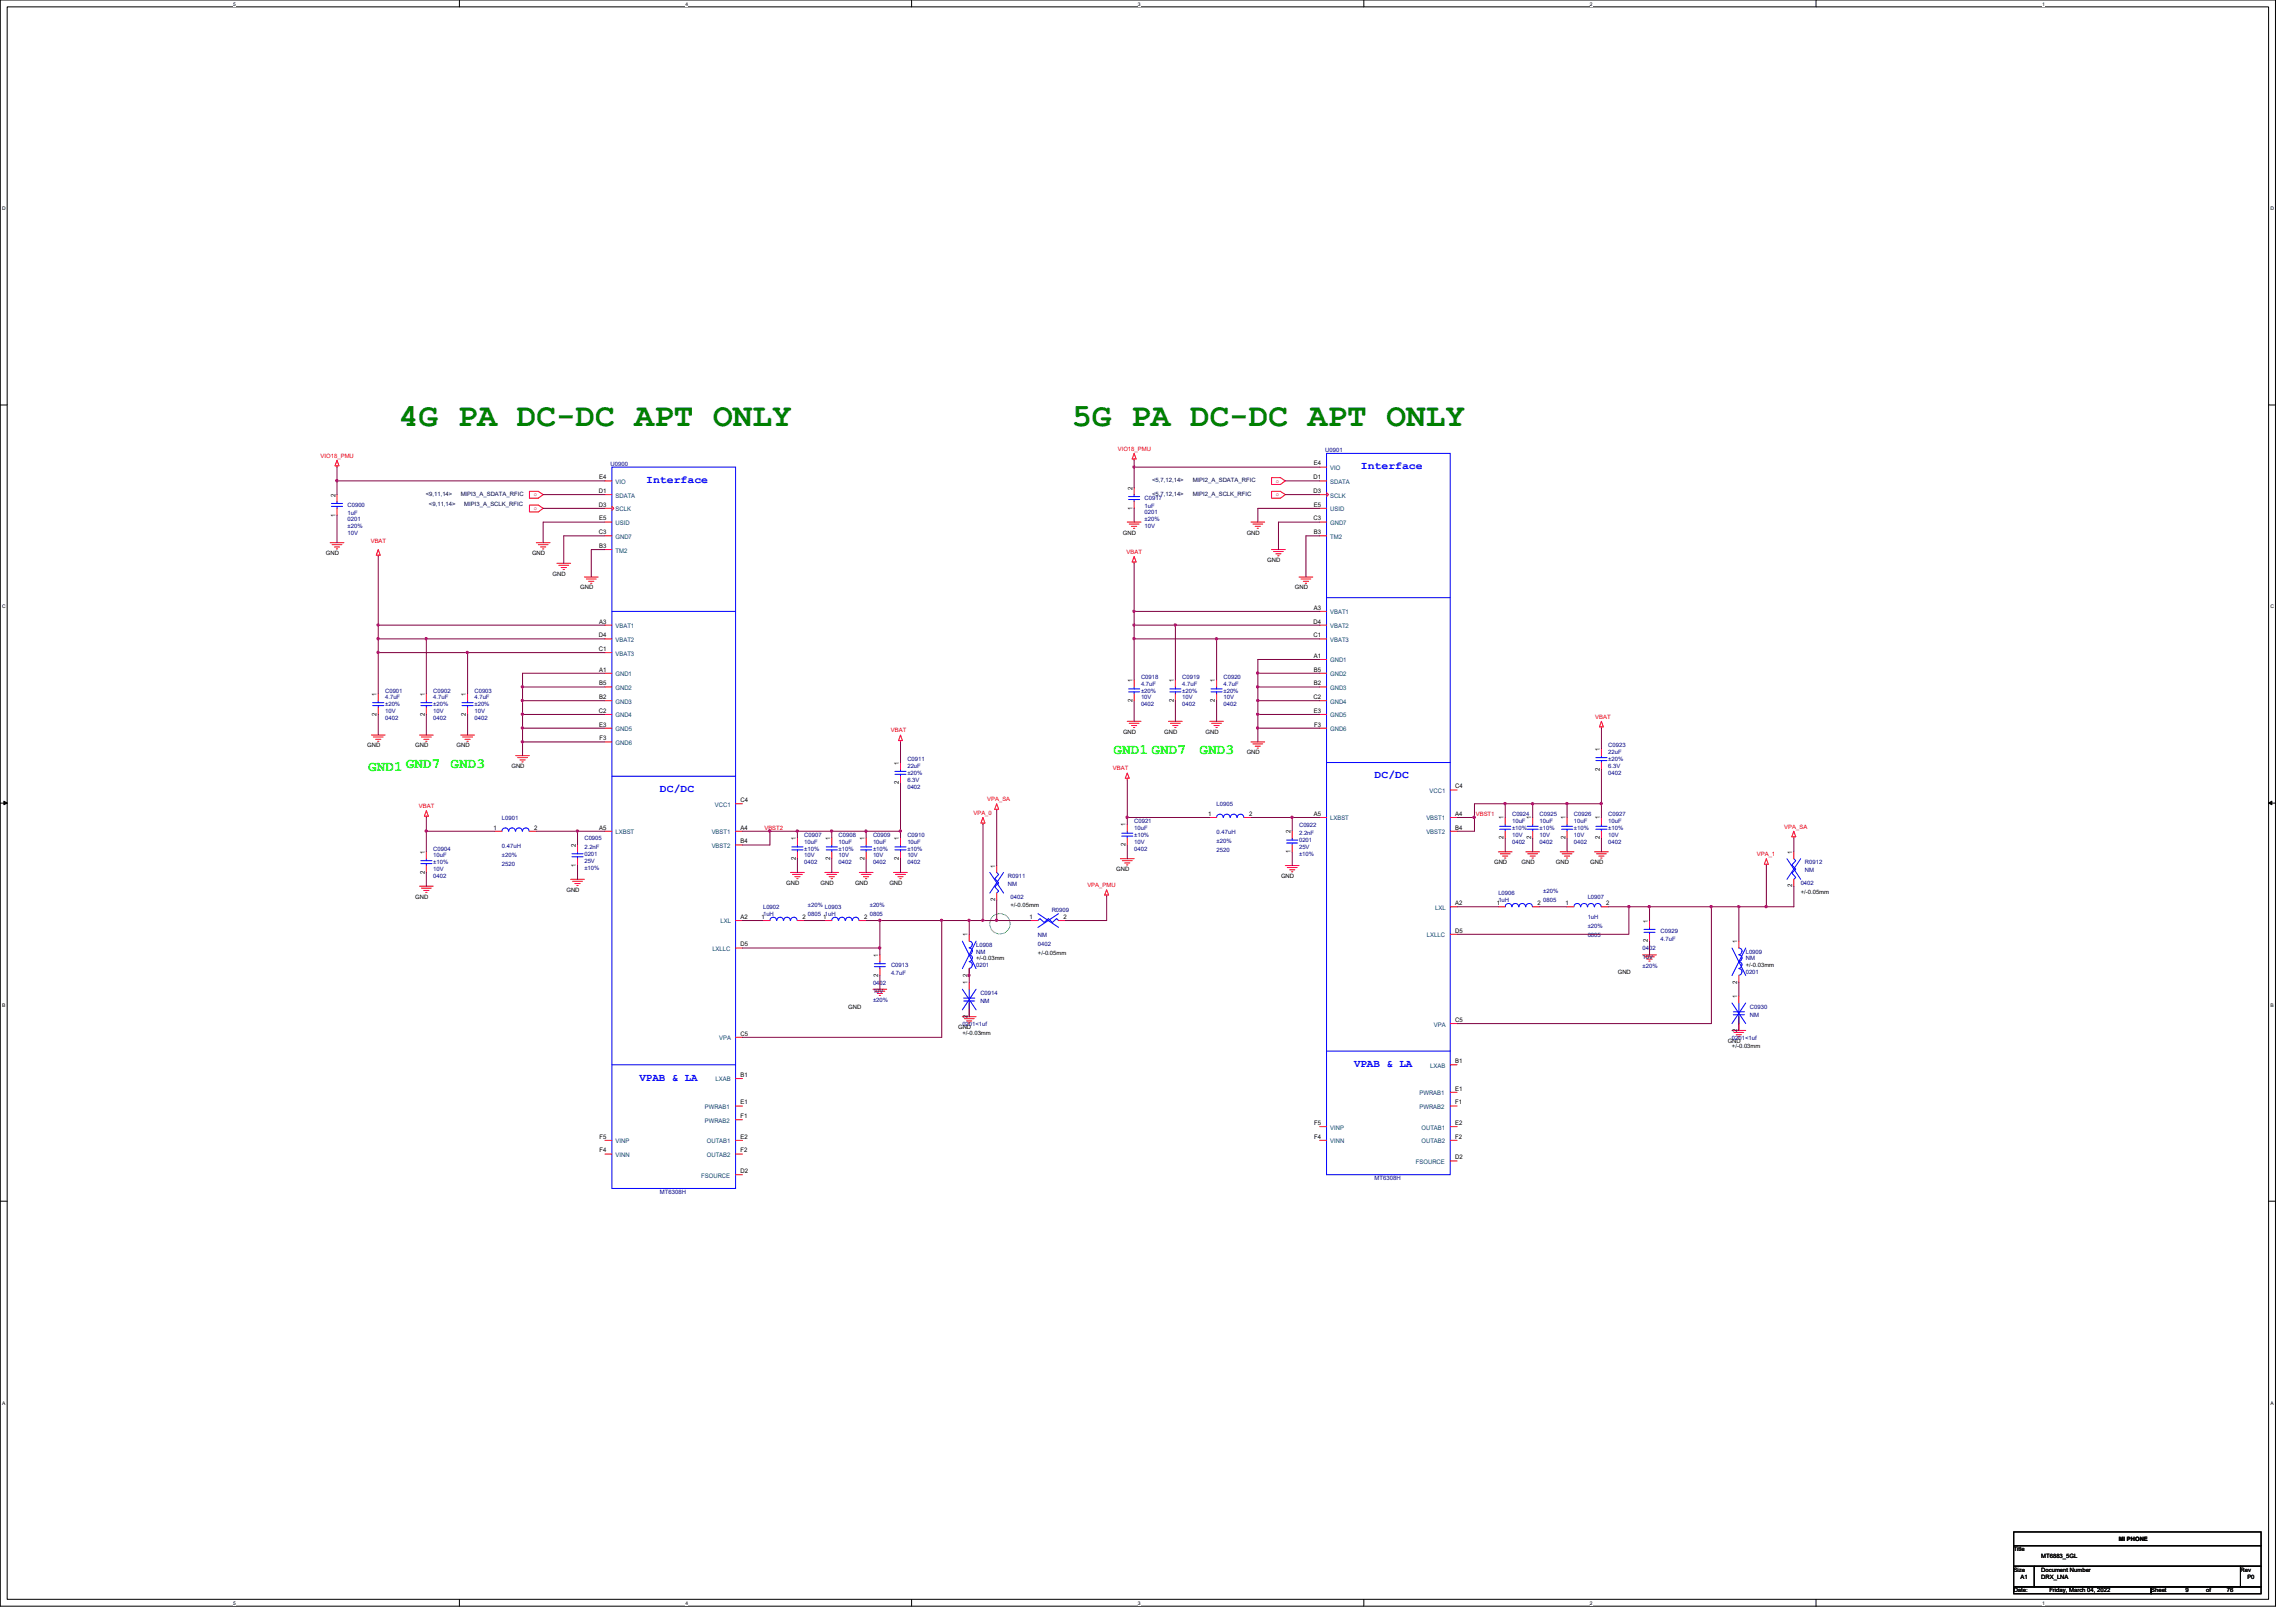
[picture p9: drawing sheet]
<svg xmlns="http://www.w3.org/2000/svg" width="297mm" height="210mm" viewBox="0 0 297 210" stroke-linecap="round" stroke-linejoin="round" font-family="sans-serif">
<defs><g id="words">
<g font-size="4.2" fill="#008000">
<text x="51.6" y="55.1">4G PA DC-DC APT ONLY</text>
<text x="138.7" y="55.1">5G PA DC-DC APT ONLY</text>
</g>
<g font-size="1.9" fill="#0f0">
<text x="47.6" y="99.8">GND1 GND7</text>
<text x="58.3" y="99.4">GND3</text>
<text x="144.1" y="97.6">GND1 GND7</text>
<text x="155.2" y="97.6">GND3</text>
</g>
<g font-size="1.4" fill="#00f">
<text x="83.6" y="62.5">Interface</text>
<text x="176.1" y="60.7">Interface</text>
<text x="177.8" y="100.7">DC/DC</text>
<text x="85.4" y="102.5">DC/DC</text>
<text x="82.7" y="139.8">VPAB &amp; LA</text>
<text x="175.2" y="138">VPAB &amp; LA</text>
</g>
<g font-size=".8" fill="#f00">
<text x="41.5" y="59.2">VIO18_PMU</text>
<text x="144.6" y="58.3">VIO18_PMU</text>
<text x="69" y="64.2">o</text>
<text x="69" y="66">o</text>
<text x="165.1" y="64.2">o</text>
<text x="165.1" y="62.4">o</text>
<text x="48" y="70.3">VBAT</text>
<text x="145.8" y="71.7">VBAT</text>
<text x="115.3" y="94.8">VBAT</text>
<text x="206.4" y="93">VBAT</text>
<text x="144" y="99.7">VBAT</text>
<text x="54.2" y="104.6">VBAT</text>
<text x="98.9" y="107.4">VBST2</text>
<text x="125.9" y="105.5">VPA_0</text>
<text x="127.7" y="103.7">VPA_SA</text>
<text x="190.9" y="105.6">VBST1</text>
<text x="230.8" y="107.2">VPA_SA</text>
<text x="227.3" y="110.8">VPA_1</text>
<text x="140.7" y="114.8">VPA_PMU</text>
</g>
<g font-size=".8" fill="#000080">
<text x="171.4" y="58.5">U0901</text>
<text x="45" y="65.6">C0900</text>
<text x="79" y="60.3">U0900</text>
<text x="148.1" y="64.7">C0917</text>
<text x="148.1" y="65.8">1uF</text>
<text x="45" y="66.7">1uF</text>
<text x="45" y="67.4">0201</text>
<text x="45" y="69.2">10V</text>
<text x="45" y="68.3">±20%</text>
<text x="148.1" y="66.5">0201</text>
<text x="148.1" y="68.3">10V</text>
<text x="148.1" y="67.4">±20%</text>
<text x="49.8" y="89.6">C0901</text>
<text x="56" y="89.6">C0902</text>
<text x="61.4" y="89.6">C0903</text>
<text x="147.6" y="87.8">C0918</text>
<text x="147.6" y="88.7">4.7uF</text>
<text x="147.6" y="89.6">±20%</text>
<text x="153" y="87.8">C0919</text>
<text x="153" y="88.7">4.7uF</text>
<text x="153" y="89.6">±20%</text>
<text x="158.3" y="87.8">C0920</text>
<text x="158.3" y="88.7">4.7uF</text>
<text x="158.3" y="89.6">±20%</text>
<text x="49.8" y="90.5">4.7uF</text>
<text x="49.8" y="93.2">0402</text>
<text x="49.8" y="92.3">10V</text>
<text x="49.8" y="91.4">±20%</text>
<text x="56" y="90.5">4.7uF</text>
<text x="56" y="93.2">0402</text>
<text x="56" y="92.3">10V</text>
<text x="56" y="91.4">±20%</text>
<text x="61.4" y="90.5">4.7uF</text>
<text x="61.4" y="93.2">0402</text>
<text x="61.4" y="92.3">10V</text>
<text x="61.4" y="91.4">±20%</text>
<text x="147.6" y="91.4">0402</text>
<text x="147.6" y="90.5">10V</text>
<text x="153" y="91.4">0402</text>
<text x="153" y="90.5">10V</text>
<text x="158.3" y="91.4">0402</text>
<text x="158.3" y="90.5">10V</text>
<text x="117.4" y="98.5">C0911</text>
<text x="117.4" y="99.4">22uF</text>
<text x="117.4" y="101.2">6.3V</text>
<text x="117.4" y="100.3">±20%</text>
<text x="208.1" y="96.7">C0923</text>
<text x="208.1" y="97.6">22uF</text>
<text x="208.1" y="100.3">0402</text>
<text x="208.1" y="99.4">6.3V</text>
<text x="208.1" y="98.5">±20%</text>
<text x="64.9" y="106.1">L0901</text>
<text x="117.4" y="102.1">0402</text>
<text x="146.7" y="106.5">C0921</text>
<text x="146.7" y="107.4">10uF</text>
<text x="157.4" y="104.3">L0905</text>
<text x="157.4" y="108">0.47uH</text>
<text x="168.1" y="107">C0922</text>
<text x="195.6" y="105.6">C0924</text>
<text x="195.6" y="106.5">10uF</text>
<text x="195.6" y="107.4">±10%</text>
<text x="199.2" y="105.6">C0925</text>
<text x="199.2" y="106.5">10uF</text>
<text x="199.2" y="107.4">±10%</text>
<text x="203.6" y="105.6">C0926</text>
<text x="203.6" y="106.5">10uF</text>
<text x="203.6" y="107.4">±10%</text>
<text x="208.1" y="105.6">C0927</text>
<text x="208.1" y="106.5">10uF</text>
<text x="208.1" y="107.4">±10%</text>
<text x="56" y="110.1">C0904</text>
<text x="56" y="111">10uF</text>
<text x="56" y="113.6">0402</text>
<text x="56" y="112.7">10V</text>
<text x="56" y="111.8">±10%</text>
<text x="64.9" y="109.7">0.47uH</text>
<text x="64.9" y="110.9">±20%</text>
<text x="64.9" y="112">2520</text>
<text x="75.6" y="108.8">C0905</text>
<text x="75.6" y="109.8">2.2nF</text>
<text x="75.6" y="110.8">0201</text>
<text x="75.6" y="111.7">25V</text>
<text x="75.6" y="112.6">±10%</text>
<text x="104.1" y="108.3">C0907</text>
<text x="104.1" y="109.2">10uF</text>
<text x="104.1" y="111.8">0402</text>
<text x="104.1" y="111">10V</text>
<text x="104.1" y="110.1">±10%</text>
<text x="108.5" y="108.3">C0908</text>
<text x="108.5" y="109.2">10uF</text>
<text x="108.5" y="111.8">0402</text>
<text x="108.5" y="111">10V</text>
<text x="108.5" y="110.1">±10%</text>
<text x="112.9" y="108.3">C0909</text>
<text x="112.9" y="109.2">10uF</text>
<text x="112.9" y="111.8">0402</text>
<text x="112.9" y="111">10V</text>
<text x="112.9" y="110.1">±10%</text>
<text x="117.4" y="108.3">C0910</text>
<text x="117.4" y="109.2">10uF</text>
<text x="117.4" y="111.8">0402</text>
<text x="117.4" y="111">10V</text>
<text x="117.4" y="110.1">±10%</text>
<text x="130.4" y="113.6">R0911</text>
<text x="146.7" y="110.1">0402</text>
<text x="146.7" y="109.2">10V</text>
<text x="146.7" y="108.3">±10%</text>
<text x="157.4" y="109.1">±20%</text>
<text x="157.4" y="110.2">2520</text>
<text x="168.1" y="108">2.2nF</text>
<text x="168.1" y="109">0201</text>
<text x="168.1" y="109.9">25V</text>
<text x="168.1" y="110.8">±10%</text>
<text x="195.6" y="109.2">0402</text>
<text x="195.6" y="108.3">10V</text>
<text x="199.2" y="109.2">0402</text>
<text x="199.2" y="108.3">10V</text>
<text x="203.6" y="109.2">0402</text>
<text x="203.6" y="108.3">10V</text>
<text x="208.1" y="109.2">0402</text>
<text x="208.1" y="108.3">10V</text>
<text x="233.5" y="111.8">R0912</text>
<text x="233.5" y="112.9">NM</text>
<text x="98.7" y="117.6">L0902</text>
<text x="98.7" y="118.5">1uH</text>
<text x="104.5" y="117.3">±20%</text>
<text x="104.5" y="118.5">0805</text>
<text x="106.7" y="117.6">L0903</text>
<text x="106.7" y="118.5">1uH</text>
<text x="112.5" y="117.3">±20%</text>
<text x="112.5" y="118.5">0805</text>
<text x="130.4" y="114.7">NM</text>
<text x="130.7" y="116.3">0402</text>
<text x="136.1" y="118.1">R0909</text>
<text x="193.8" y="115.9">L0906</text>
<text x="193.8" y="116.8">1uH</text>
<text x="199.6" y="115.6">±20%</text>
<text x="199.6" y="116.8">0805</text>
<text x="205.4" y="116.3">L0907</text>
<text x="205.4" y="119">1uH</text>
<text x="233" y="114.5">0402</text>
<text x="115.3" y="125.2">C0913</text>
<text x="126.3" y="122.5">L0908</text>
<text x="126.3" y="123.4">NM</text>
<text x="126.3" y="125.2">0201</text>
<text x="134.3" y="121.3">NM</text>
<text x="134.3" y="122.4">0402</text>
<text x="205.4" y="120.1">±20%</text>
<text x="205.4" y="121.3">0805</text>
<text x="212.5" y="123">0402</text>
<text x="212.5" y="124.1">10V</text>
<text x="212.5" y="125.3">±20%</text>
<text x="214.8" y="120.7">C0929</text>
<text x="214.8" y="121.8">4.7uF</text>
<text x="225.8" y="123.4">L0909</text>
<text x="225.8" y="124.3">NM</text>
<text x="112.9" y="127.4">0402</text>
<text x="112.9" y="128.6">10V</text>
<text x="112.9" y="129.7">±20%</text>
<text x="115.3" y="126.2">4.7uF</text>
<text x="126.8" y="128.7">C0914</text>
<text x="126.8" y="129.8">NM</text>
<text x="225.8" y="126.1">0201</text>
<text x="226.4" y="130.5">C0930</text>
<text x="226.4" y="131.6">NM</text>
<text x="124.5" y="132.8">0201&lt;1uf</text>
<text x="224.1" y="134.5">0201&lt;1uf</text>
<text x="85.4" y="154.5">MT6308H</text>
<text x="177.8" y="152.7">MT6308H</text>
</g>
<g font-size=".8">
<text x="43.4" y="64.3" transform="rotate(-90 43.4 64.3)">2</text>
<text x="77.5" y="63.8">D1</text>
<text x="77.5" y="65.6">D3</text>
<text x="77.5" y="62">E4</text>
<text x="146.5" y="66" transform="rotate(-90 146.5 66)">1</text>
<text x="146.5" y="63.4" transform="rotate(-90 146.5 63.4)">2</text>
<text x="169.9" y="62">D1</text>
<text x="169.9" y="63.8">D3</text>
<text x="170" y="60.2">E4</text>
<text x="170" y="65.6">E5</text>
<text x="42.2" y="71.8">GND</text>
<text x="43.4" y="66.8" transform="rotate(-90 43.4 66.8)">1</text>
<text x="68.8" y="71.8">GND</text>
<text x="77.5" y="69.1">C3</text>
<text x="77.5" y="67.4">E5</text>
<text x="77.5" y="70.9">B3</text>
<text x="145.3" y="69.2">GND</text>
<text x="161.3" y="69.2">GND</text>
<text x="169.9" y="67.4">C3</text>
<text x="170" y="69.1">B3</text>
<text x="71.5" y="74.5">GND</text>
<text x="75.1" y="76.3">GND</text>
<text x="164" y="72.7">GND</text>
<text x="167.5" y="76.3">GND</text>
<text x="77.5" y="82.5">D4</text>
<text x="77.5" y="80.7">A3</text>
<text x="169.9" y="80.7">D4</text>
<text x="169.9" y="82.5">C1</text>
<text x="170" y="78.9">A3</text>
<text x="77.5" y="84.2">C1</text>
<text x="77.5" y="86.9">A1</text>
<text x="77.5" y="88.7">B5</text>
<text x="146.5" y="88.3" transform="rotate(-90 146.5 88.3)">1</text>
<text x="151.9" y="88.3" transform="rotate(-90 151.9 88.3)">1</text>
<text x="157.2" y="88.3" transform="rotate(-90 157.2 88.3)">1</text>
<text x="170" y="88.7">B2</text>
<text x="170" y="85.1">A1</text>
<text x="170" y="86.9">B5</text>
<text x="48.7" y="92.6" transform="rotate(-90 48.7 92.6)">2</text>
<text x="48.7" y="90" transform="rotate(-90 48.7 90)">1</text>
<text x="54.9" y="92.6" transform="rotate(-90 54.9 92.6)">2</text>
<text x="54.9" y="90" transform="rotate(-90 54.9 90)">1</text>
<text x="60.3" y="92.6" transform="rotate(-90 60.3 92.6)">2</text>
<text x="60.3" y="90" transform="rotate(-90 60.3 90)">1</text>
<text x="77.5" y="92.2">C2</text>
<text x="77.5" y="90.5">B2</text>
<text x="77.5" y="94">E3</text>
<text x="77.6" y="95.8">F3</text>
<text x="145.3" y="95">GND</text>
<text x="146.5" y="90.8" transform="rotate(-90 146.5 90.8)">2</text>
<text x="150.6" y="95">GND</text>
<text x="151.9" y="90.8" transform="rotate(-90 151.9 90.8)">2</text>
<text x="156" y="95">GND</text>
<text x="157.2" y="90.8" transform="rotate(-90 157.2 90.8)">2</text>
<text x="169.9" y="90.5">C2</text>
<text x="170" y="92.2">E3</text>
<text x="170" y="94">F3</text>
<text x="47.5" y="96.7">GND</text>
<text x="53.7" y="96.7">GND</text>
<text x="59.1" y="96.7">GND</text>
<text x="66.2" y="99.4">GND</text>
<text x="116.3" y="98.9" transform="rotate(-90 116.3 98.9)">1</text>
<text x="116.3" y="101.5" transform="rotate(-90 116.3 101.5)">2</text>
<text x="161.3" y="97.6">GND</text>
<text x="207" y="99.7" transform="rotate(-90 207 99.7)">2</text>
<text x="207" y="97.2" transform="rotate(-90 207 97.2)">1</text>
<text x="63.8" y="107.4">1</text>
<text x="69.1" y="107.4">2</text>
<text x="77.5" y="107.4">A5</text>
<text x="95.8" y="107.4">A4</text>
<text x="95.8" y="103.8">C4</text>
<text x="145.6" y="106.9" transform="rotate(-90 145.6 106.9)">1</text>
<text x="156.3" y="105.6">1</text>
<text x="161.6" y="105.6">2</text>
<text x="167" y="107.8" transform="rotate(-90 167 107.8)">2</text>
<text x="170" y="105.6">A5</text>
<text x="188.3" y="105.6">A4</text>
<text x="188.3" y="102">C4</text>
<text x="188.3" y="107.4">B4</text>
<text x="194.5" y="106" transform="rotate(-90 194.5 106)">1</text>
<text x="198.1" y="106" transform="rotate(-90 198.1 106)">1</text>
<text x="202.5" y="106" transform="rotate(-90 202.5 106)">1</text>
<text x="207" y="106" transform="rotate(-90 207 106)">1</text>
<text x="54.9" y="113.1" transform="rotate(-90 54.9 113.1)">2</text>
<text x="54.9" y="110.5" transform="rotate(-90 54.9 110.5)">1</text>
<text x="74.5" y="112.2" transform="rotate(-90 74.5 112.2)">1</text>
<text x="74.5" y="109.6" transform="rotate(-90 74.5 109.6)">2</text>
<text x="95.8" y="109.1">B4</text>
<text x="103" y="111.3" transform="rotate(-90 103 111.3)">2</text>
<text x="103" y="108.7" transform="rotate(-90 103 108.7)">1</text>
<text x="107.4" y="111.3" transform="rotate(-90 107.4 111.3)">2</text>
<text x="107.4" y="108.7" transform="rotate(-90 107.4 108.7)">1</text>
<text x="111.8" y="111.3" transform="rotate(-90 111.8 111.3)">2</text>
<text x="111.8" y="108.7" transform="rotate(-90 111.8 108.7)">1</text>
<text x="116.3" y="111.3" transform="rotate(-90 116.3 111.3)">2</text>
<text x="116.3" y="108.7" transform="rotate(-90 116.3 108.7)">1</text>
<text x="128.7" y="112.3" transform="rotate(-90 128.7 112.3)">1</text>
<text x="144.4" y="112.7">GND</text>
<text x="145.6" y="109.5" transform="rotate(-90 145.6 109.5)">2</text>
<text x="165.7" y="113.6">GND</text>
<text x="167" y="110.4" transform="rotate(-90 167 110.4)">1</text>
<text x="193.3" y="111.8">GND</text>
<text x="194.5" y="108.6" transform="rotate(-90 194.5 108.6)">2</text>
<text x="196.8" y="111.8">GND</text>
<text x="198.1" y="108.6" transform="rotate(-90 198.1 108.6)">2</text>
<text x="201.3" y="111.8">GND</text>
<text x="202.5" y="108.6" transform="rotate(-90 202.5 108.6)">2</text>
<text x="205.7" y="111.8">GND</text>
<text x="207" y="108.6" transform="rotate(-90 207 108.6)">2</text>
<text x="231.9" y="110.5" transform="rotate(-90 231.9 110.5)">1</text>
<text x="53.7" y="116.3">GND</text>
<text x="73.3" y="115.4">GND</text>
<text x="95.8" y="118.9">A2</text>
<text x="98.5" y="118.9">1</text>
<text x="101.7" y="114.5">GND</text>
<text x="103.8" y="118.9">2</text>
<text x="106.2" y="114.5">GND</text>
<text x="106.5" y="118.9">1</text>
<text x="110.6" y="114.5">GND</text>
<text x="111.8" y="118.9">2</text>
<text x="115.1" y="114.5">GND</text>
<text x="128.7" y="116.6" transform="rotate(-90 128.7 116.6)">2</text>
<text x="130.7" y="117.4">+/-0.05mm</text>
<text x="133.2" y="118.9">1</text>
<text x="137.6" y="118.9">2</text>
<text x="188.3" y="117.1">A2</text>
<text x="193.6" y="117.1">1</text>
<text x="198.9" y="117.1">2</text>
<text x="202.5" y="117.1">1</text>
<text x="207.8" y="117.1">2</text>
<text x="213.2" y="119.4" transform="rotate(-90 213.2 119.4)">1</text>
<text x="231.9" y="114.9" transform="rotate(-90 231.9 114.9)">2</text>
<text x="233" y="115.7">+/-0.05mm</text>
<text x="95.8" y="122.5">D5</text>
<text x="113.6" y="123.8" transform="rotate(-90 113.6 123.8)">1</text>
<text x="125.2" y="121.2" transform="rotate(-90 125.2 121.2)">1</text>
<text x="126.3" y="124.3">+/-0.03mm</text>
<text x="134.3" y="123.6">+/-0.05mm</text>
<text x="188.3" y="120.7">D5</text>
<text x="213.2" y="122" transform="rotate(-90 213.2 122)">2</text>
<text x="224.7" y="122" transform="rotate(-90 224.7 122)">1</text>
<text x="225.8" y="125.2">+/-0.03mm</text>
<text x="109.7" y="130.5">GND</text>
<text x="113.6" y="126.4" transform="rotate(-90 113.6 126.4)">2</text>
<text x="125.2" y="131.7" transform="rotate(-90 125.2 131.7)">2</text>
<text x="125.2" y="127.4" transform="rotate(-90 125.2 127.4)">1</text>
<text x="125.2" y="126.4" transform="rotate(-90 125.2 126.4)">2</text>
<text x="209.3" y="126.1">GND</text>
<text x="224.7" y="129.2" transform="rotate(-90 224.7 129.2)">1</text>
<text x="224.7" y="127.3" transform="rotate(-90 224.7 127.3)">2</text>
<text x="95.8" y="134">C5</text>
<text x="123.9" y="133.2">GND</text>
<text x="124.5" y="133.9">+/-0.03mm</text>
<text x="188.3" y="132.2">C5</text>
<text x="188.3" y="137.6">B1</text>
<text x="223.5" y="135">GND</text>
<text x="224.1" y="135.7">+/-0.03mm</text>
<text x="224.7" y="133.5" transform="rotate(-90 224.7 133.5)">2</text>
<text x="95.8" y="139.4">B1</text>
<text x="95.8" y="142.9">E1</text>
<text x="188.3" y="141.1">E1</text>
<text x="188.3" y="142.9">F1</text>
<text x="77.6" y="147.4">F5</text>
<text x="77.6" y="149.1">F4</text>
<text x="95.8" y="144.7">F1</text>
<text x="95.8" y="147.4">E2</text>
<text x="95.8" y="149.1">F2</text>
<text x="170" y="145.6">F5</text>
<text x="170" y="147.4">F4</text>
<text x="188.3" y="145.6">E2</text>
<text x="188.3" y="147.4">F2</text>
<text x="95.8" y="151.8">D2</text>
<text x="188.3" y="150">D2</text>
<text x="260.5" y="200.7">Title</text>
<text x="260.5" y="203.4">Size</text>
<text x="264.1" y="203.4">Document Number</text>
<text x="264.1" y="201.6">MT6883_5GL</text>
<text x="274.1" y="199.4">MI PHONE</text>
<text x="289.9" y="203.4">Rev</text>
<text x="260.5" y="206.1">Date:</text>
<text x="261.4" y="204.3">A1</text>
<text x="264.1" y="204.3">DRX_LNA</text>
<text x="265.1" y="206.1">Friday, March 04, 2022</text>
<text x="278.3" y="206.1">Sheet</text>
<text x="282.7" y="206.1">9</text>
<text x="285.4" y="206.1">of</text>
<text x="288.1" y="206.1">76</text>
<text x="290.7" y="204.3">P0</text>
</g>
<g font-size=".8" fill="#000040">
<text x="55.1" y="64.2">&lt;9,11,14&gt;</text>
<text x="55.5" y="65.5">&lt;9,11,14&gt;</text>
<text x="59.6" y="64.2">MIPI3_A_SDATA_RFIC</text>
<text x="60.1" y="65.5">MIPI3_A_SCLK_RFIC</text>
<text x="149.1" y="62.4">&lt;5,7,12,14&gt;</text>
<text x="149.1" y="64.2">&lt;5,7,12,14&gt;</text>
<text x="154.3" y="62.4">MIPI2_A_SDATA_RFIC</text>
<text x="154.3" y="64.2">MIPI2_A_SCLK_RFIC</text>
</g>
<g font-size=".8" fill="#004080">
<text x="79.6" y="64.4">SDATA</text>
<text x="79.6" y="62.6">VIO</text>
<text x="172.1" y="62.6">SDATA</text>
<text x="172.1" y="64.4">SCLK</text>
<text x="172.1" y="60.8">VIO</text>
<text x="79.6" y="69.7">GND7</text>
<text x="79.6" y="66.2">SCLK</text>
<text x="79.6" y="67.9">USID</text>
<text x="79.6" y="71.5">TM2</text>
<text x="172.1" y="67.9">GND7</text>
<text x="172.1" y="66.2">USID</text>
<text x="172.1" y="69.7">TM2</text>
<text x="79.6" y="81.3">VBAT1</text>
<text x="79.6" y="83.1">VBAT2</text>
<text x="172.1" y="79.5">VBAT1</text>
<text x="172.1" y="81.3">VBAT2</text>
<text x="172.1" y="83.1">VBAT3</text>
<text x="79.6" y="87.5">GND1</text>
<text x="79.6" y="89.3">GND2</text>
<text x="79.6" y="84.8">VBAT3</text>
<text x="172.1" y="89.3">GND3</text>
<text x="172.1" y="85.7">GND1</text>
<text x="172.1" y="87.5">GND2</text>
<text x="79.6" y="92.8">GND4</text>
<text x="79.6" y="91.1">GND3</text>
<text x="79.6" y="94.6">GND5</text>
<text x="172.1" y="91.1">GND4</text>
<text x="172.1" y="92.8">GND5</text>
<text x="172.1" y="94.6">GND6</text>
<text x="79.6" y="96.4">GND6</text>
<text x="79.6" y="108">LXBST</text>
<text x="92.1" y="108">VBST1</text>
<text x="92.5" y="104.4">VCC1</text>
<text x="172.1" y="106.2">LXBST</text>
<text x="184.5" y="106.2">VBST1</text>
<text x="184.5" y="108">VBST2</text>
<text x="185" y="102.6">VCC1</text>
<text x="92.1" y="109.7">VBST2</text>
<text x="93.2" y="119.5">LXL</text>
<text x="185.7" y="117.7">LXL</text>
<text x="92.2" y="123.1">LXLLC</text>
<text x="184.6" y="121.3">LXLLC</text>
<text x="93" y="134.6">VPA</text>
<text x="185.5" y="132.8">VPA</text>
<text x="91.2" y="143.5">PWRAB1</text>
<text x="92.6" y="140">LXAB</text>
<text x="183.6" y="141.7">PWRAB1</text>
<text x="183.6" y="143.5">PWRAB2</text>
<text x="185" y="138.2">LXAB</text>
<text x="79.6" y="148">VINP</text>
<text x="79.6" y="149.7">VINN</text>
<text x="91.2" y="145.3">PWRAB2</text>
<text x="91.4" y="148">OUTAB1</text>
<text x="91.4" y="149.7">OUTAB2</text>
<text x="172.1" y="146.2">VINP</text>
<text x="172.1" y="148">VINN</text>
<text x="183.9" y="146.2">OUTAB1</text>
<text x="183.9" y="148">OUTAB2</text>
<text x="90.7" y="152.4">FSOURCE</text>
<text x="183.2" y="150.6">FSOURCE</text>
</g>
<g font-size=".6">
<text x="30.2" y=".7">5</text>
<text x="88.7" y=".7">4</text>
<text x="147.2" y=".7">3</text>
<text x="205.7" y=".7">2</text>
<text x="264.2" y=".7">1</text>
<text x=".3" y="27.2">D</text>
<text x="293.7" y="27.2">D</text>
<text x=".3" y="78.7">C</text>
<text x="293.7" y="78.7">C</text>
<text x=".3" y="130.3">B</text>
<text x="293.7" y="130.3">B</text>
<text x=".3" y="181.8">A</text>
<text x="293.7" y="181.8">A</text>
<text x="30.2" y="207.7">5</text>
<text x="88.7" y="207.7">4</text>
<text x="147.2" y="207.7">3</text>
<text x="205.7" y="207.7">2</text>
<text x="264.2" y="207.7">1</text>
</g>
</g></defs>
<path d="M0 0h294.4v207.9h-294.4zM.9 .9h292.6v206.1h-292.6z" fill="none" stroke="#000" stroke-width=".13"/>
<g fill="#fff">
<path d="M30.2 .1h.3v.7h-.3z"/>
<path d="M30.2 207.1h.3v.7h-.3z"/>
</g>
<path d="M59.4 0v.9M59.4 207v.9" fill="none" stroke="#000" stroke-width=".13"/>
<g fill="#fff">
<path d="M88.7 .1h.3v.7h-.3z"/>
<path d="M88.7 207.1h.3v.7h-.3z"/>
</g>
<path d="M117.9 0v.9M117.9 207v.9" fill="none" stroke="#000" stroke-width=".13"/>
<g fill="#fff">
<path d="M147.2 .1h.3v.7h-.3z"/>
<path d="M147.2 207.1h.3v.7h-.3z"/>
</g>
<path d="M176.4 0v.9M176.4 207v.9" fill="none" stroke="#000" stroke-width=".13"/>
<g fill="#fff">
<path d="M205.7 .1h.3v.7h-.3z"/>
<path d="M205.7 207.1h.3v.7h-.3z"/>
</g>
<path d="M234.9 0v.9M234.9 207v.9" fill="none" stroke="#000" stroke-width=".13"/>
<g fill="#fff">
<path d="M264.2 .1h.3v.7h-.3z"/>
<path d="M264.2 207.1h.3v.7h-.3z"/>
<path d="M.3 26.6h.5v.7h-.5z"/>
<path d="M293.7 26.6h.5v.7h-.5z"/>
<path d="M.3 78.1h.5v.8h-.5z"/>
<path d="M293.7 78.1h.5v.8h-.5z"/>
</g>
<path d="M0 52.4h.9M293.5 52.4h.9" fill="none" stroke="#000" stroke-width=".13"/>
<g fill="#fff">
<path d="M.3 129.7h.4v.7h-.4z"/>
<path d="M293.7 129.7h.5v.7h-.5z"/>
</g>
<path d="M0 103.9h.9M.5 103.7l.4 .2-.4 .2zM293.5 103.9l.4-.2v.4zM293.5 103.9h.9" fill="none" stroke="#000" stroke-width=".13"/>
<path d="M.5 103.7l.4 .2-.4 .2zM293.5 103.9l.4-.2v.4z" fill="#000"/>
<g fill="#fff">
<path d="M.3 181.2h.4v.7h-.4z"/>
<path d="M293.7 181.2h.4v.7h-.4z"/>
</g>
<path d="M0 155.4h.9M293.5 155.4h.9M260.5 198.2h32v1.8h-32zM260.5 200h32v2.7h-32zM260.5 202.7h2.7v2.7h-2.7zM260.5 205.4h17.8v.8h-17.8zM263.2 202.7h26.7v2.7h-26.7zM278.3 205.4h14.2v.8h-14.2zM289.9 202.7h2.6v2.7h-2.6z" fill="none" stroke="#000" stroke-width=".13"/>
<circle cx="129.4" cy="119.5" r="1.32" fill="none" stroke="#008000" stroke-width=".13"/>
<g fill="none" stroke="#f00" stroke-width=".13">
<path d="M43.6 59.6l.3 .7h-.6zM146.7 58.7l.3 .7h-.5zM146.7 59.4v.2M42.7 70.2h1.8M43 70.5h1.2M43.3 70.8h.6M43.5 71h.2M43.6 60.3v.2M43.6 64v.9M43.6 65.8v.9M48.9 71.1l.3 .7h-.5zM48.9 71.8v.2"/>
<path d="M68.5 63.6h1.1l.7 .4-.7 .5h-1.1zM68.5 65.4h1.1l.7 .4-.7 .5h-1.1zM69.4 70.2h1.8M69.6 70.5h1.3M69.9 70.8h.7M70.2 71h.2M72 72.9h1.8M72.3 73.2h1.3M72.6 73.4h.7M72.9 73.7h.1M75.6 74.7h1.8M75.9 74.9h1.2"/>
<path d="M76.2 75.2h.6M76.4 75.5h.2M78.3 67.6h.9M78.3 71.1h.9M78.3 62.2h.9M78.3 64h.9M78.3 65.8h.9M78.3 69.3h.9M79.2 65.5l.2 .3-.2 .2M145.8 67.6h1.8M146.1 67.8h1.3M146.4 68.1h.7"/>
<path d="M146.6 68.4h.2M146.7 72l.3 .7h-.5zM146.7 72.7v.2M146.7 63.1v.9M146.7 64.9v.9M161.8 67.6h1.8M162.1 67.8h1.3M162.4 68.1h.7M162.6 68.4h.2M164.5 71.1h1.8M164.5 61.8h1.1l.7 .4-.7 .5h-1.1zM164.5 63.6h1.1l.7 .4-.7 .5h-1.1z"/>
<path d="M164.8 71.4h1.2M165.1 71.7h.6M165.3 71.9h.2M168.1 74.7h1.7M168.3 74.9h1.3M168.6 75.2h.7M168.9 75.5h.1M170.7 79.1h.9M170.7 67.6h.9M170.7 62.2h.9M170.7 64h.9M170.7 60.5h.9"/>
<path d="M170.7 65.8h.9M170.7 69.3h.9M171.6 63.8l.3 .2-.3 .3M48 95.1h1.8M48.3 95.4h1.3M48.6 95.7h.7M48.8 95.9h.2M48.9 89.8v.9M48.9 91.6v.9M54.3 95.1h1.7M54.5 95.4h1.3M54.8 95.7h.7"/>
<path d="M55.1 95.9h.1M55.2 89.8v.9M55.2 91.6v.9M59.6 95.1h1.8M59.9 95.4h1.2M60.2 95.7h.6M60.4 95.9h.2M60.5 89.8v.9M60.5 91.6v.9M66.7 97.8h1.8M67 98h1.2M67.3 98.3h.6"/>
<path d="M67.5 98.6h.2M78.3 96h.9M78.3 87.1h.9M78.3 80.9h.9M78.3 90.7h.9M78.3 88.9h.9M78.3 82.7h.9M78.3 92.5h.9M78.3 94.2h.9M78.3 84.5h.9M116.5 95.1l.3 .7h-.6zM116.5 95.8v.2"/>
<path d="M116.5 98.7v.9M145.8 93.3h1.8M146.1 93.6h1.3M146.4 93.9h.7M146.6 94.1h.2M146.7 88v.9M146.7 89.8v.9M151.2 93.3h1.7M151.4 93.6h1.3M151.7 93.9h.7M152 94.1h.1M152.1 88v.9"/>
<path d="M152.1 89.8v.9M156.5 93.3h1.8M156.8 93.6h1.2M157.1 93.9h.6M157.3 94.1h.2M157.4 88v.9M157.4 89.8v.9M161.8 96h1.8M162.1 96.3h1.3M162.4 96.6h.7M162.6 96.8h.2M170.7 85.3h.9"/>
<path d="M170.7 87.1h.9M170.7 80.9h.9M170.7 90.7h.9M170.7 88.9h.9M170.7 82.7h.9M170.7 92.5h.9M170.7 94.2h.9M207.2 94.1v.1M207.2 93.3l.2 .8h-.5zM207.2 96.9v.9M207.2 98.7v.9M54.3 114.7h1.7"/>
<path d="M54.5 114.9h1.3M54.8 115.2h.7M55.1 115.5h.1M55.2 105.6v.2M55.2 104.9l.2 .7h-.5zM55.2 110.2v.9M55.2 112v.9M64 107.6h.9M68.5 107.6h.9M73.8 113.8h1.8M74.1 114h1.3M74.4 114.3h.7"/>
<path d="M74.6 114.6h.2M74.7 109.3v.9M74.7 111.1v.9M78.3 107.6h.9M95.2 107.6h.9M95.2 119.1h.9M95.2 104h.9M95.2 109.3h.9M98.7 119.1h.9M102.3 112.9h1.8M102.5 113.2h1.3M102.8 113.5h.7"/>
<path d="M103.1 113.7h.1M103.2 108.5v.8M103.2 110.2v.9M103.2 119.1h.9M106.7 112.9h1.8M106.7 119.1h.9M107 113.2h1.2M107.3 113.5h.6M107.5 113.7h.2M107.6 108.5v.8M107.6 110.2v.9M111.2 112.9h1.7"/>
<path d="M111.2 119.1h.9M111.4 113.2h1.3M111.7 113.5h.7M112 113.7h.1M112.1 108.5v.8M112.1 110.2v.9M115.6 112.9h1.8M115.9 113.2h1.2M116.2 113.5h.6M116.4 113.7h.2M116.5 108.5v.8M116.5 110.2v.9"/>
<path d="M116.5 100.5v.8M127.2 106.5v.2M127.2 105.8l.2 .7h-.5zM128.9 104l.3 .7h-.5zM128.9 104.7v.2M128.9 112v.9M128.9 115.6v.9M133.4 119.1h.9M136.9 119.1h.9M143.2 115.8v.2M143.2 115.1l.2 .7h-.5zM144.9 111.1h1.8"/>
<path d="M145.2 111.4h1.3M145.5 111.7h.7M145.8 111.9h.1M145.8 100l.3 .7h-.5zM145.8 100.7v.2M145.8 106.7v.9M145.8 108.5v.8M156.5 105.8h.9M161 105.8h.8M166.3 112h1.8M166.5 112.3h1.3M166.8 112.6h.7"/>
<path d="M167.1 112.8h.2M167.2 107.6v.9M167.2 109.3v.9M170.7 105.8h.9M187.6 117.3h.9M187.6 105.8h.9M187.6 102.2h.9M187.6 107.6h.9M193.8 110.2h1.8M193.8 117.3h.9M194.1 110.5h1.3M194.4 110.8h.7"/>
<path d="M194.6 111h.2M194.7 105.8v.9M194.7 107.6v.9M197.4 110.2h1.8M197.7 110.5h1.2M197.9 110.8h.7M198.2 111h.2M198.3 105.8v.9M198.3 107.6v.9M198.3 117.3h.9M201.8 110.2h1.8M202.1 110.5h1.3"/>
<path d="M202.4 110.8h.7M202.6 111h.2M202.7 105.8v.9M202.7 107.6v.9M202.7 117.3h.9M206.3 110.2h1.8M206.5 110.5h1.3M206.8 110.8h.7M207.1 111h.2M207.2 117.3h.9M207.2 105.8v.9M207.2 107.6v.9"/>
<path d="M213.4 119.1v.9M228.5 111.1l.3 .7h-.5zM228.5 111.8v.2M232.1 107.6l.2 .7h-.5zM232.1 108.3v.2M232.1 110.2v.9M232.1 113.8v.9M95.2 122.7h.9M95.2 134.2h.9M95.2 139.6h.9M112.9 128h1.8M113.2 128.3h1.3"/>
<path d="M113.5 128.6h.7M113.7 128.8h.2M113.8 123.6v.9M113.8 125.4v.8M124.5 131.6h1.8M124.8 131.8h1.2M125 132.1h.7M125.3 132.4h.2M125.4 127.1v.9M125.4 130.7v.9M125.4 120.9v.9M125.4 125.4v.8"/>
<path d="M187.6 120.9h.9M187.6 132.5h.9M187.6 137.8h.9M212.5 123.6h1.8M212.8 123.8h1.2M213.1 124.1h.6M213.3 124.4h.2M213.4 120.9v.9M224.1 133.4h1.7M224.3 133.6h1.3M224.6 133.9h.7M224.9 134.2h.1"/>
<path d="M225 128.9v.9M225 132.5v.9M225 121.8v.9M225 126.2v.9M78.3 147.6h.9M78.3 149.4h.9M95.2 143.1h.9M95.2 147.6h.9M95.2 144.9h.9M95.2 149.4h.9M95.2 152h.9M170.7 145.8h.9"/>
<path d="M170.7 147.6h.9M187.6 141.4h.9M187.6 143.1h.9M187.6 145.8h.9M187.6 147.6h.9M187.6 150.2h.9"/>
</g>
<g fill="none" stroke="#00f" stroke-width=".13">
<path d="M171.6 58.7h16v93.3h-16zM42.9 65.5h1.4M42.9 65.2h1.4M43.6 64.9v.3M43.6 65.5v.3M79.2 60.5h16v93.3h-16zM79.2 79.1h16M146 64.6h1.4M146 64.3h1.4M146.7 64v.3M146.7 64.6v.3M171.6 77.3h16"/>
<path d="M48.2 90.9h1.5M48.2 91.3h1.5M48.9 90.7v.2M48.9 91.3v.3M54.4 91.3h1.5M54.4 90.9h1.5M55.2 90.7v.2M55.2 91.3v.3M59.8 91.3h1.4M59.8 90.9h1.4M60.5 90.7v.2M60.5 91.3v.3"/>
<path d="M115.8 99.8h1.4M116.5 99.6v.2M146 89.2h1.4M146 89.5h1.4M146.7 88.9v.3M146.7 89.5v.3M151.3 89.2h1.5M151.3 89.5h1.5M152.1 88.9v.3M152.1 89.5v.3M156.7 89.2h1.4M156.7 89.5h1.4"/>
<path d="M157.4 88.9v.3M157.4 89.5v.3M171.6 98.7h16M206.5 98h1.4M206.5 98.4h1.4M207.2 97.8v.2M207.2 98.4v.3M54.4 111.4h1.5M54.4 111.8h1.5M55.2 111.1v.3M55.2 111.8v.2M65.8 107.6a.42 .42 0 0 0-.4-.5 .42 .42 0 0 0-.5 .5"/>
<path d="M66.7 107.6a.42 .42 0 0 0-.5-.5 .42 .42 0 0 0-.4 .5M67.6 107.6a.42 .42 0 0 0-.5-.5 .42 .42 0 0 0-.4 .5M68.5 107.6a.42 .42 0 0 0-.5-.5 .42 .42 0 0 0-.4 .5M74 110.9h1.4M74 110.5h1.4M74.7 110.2v.3M74.7 110.9v.2M79.2 100.5h16M100.5 119.1a.42 .42 0 0 0-.5-.4 .42 .42 0 0 0-.4 .4M101.3 119.1a.42 .42 0 0 0-.4-.4 .42 .42 0 0 0-.4 .4M102.2 119.1a.42 .42 0 0 0-.4-.4 .42 .42 0 0 0-.4 .4M102.4 109.6h1.5"/>
<path d="M102.4 110h1.5M103.1 119.1a.42 .42 0 0 0-.4-.4 .42 .42 0 0 0-.4 .4M103.2 109.3v.3M103.2 110v.2M106.9 109.6h1.4M106.9 110h1.4M107.6 109.3v.3M107.6 110v.2M108.5 119.1a.42 .42 0 0 0-.5-.4 .42 .42 0 0 0-.4 .4M109.3 119.1a.42 .42 0 0 0-.4-.4 .42 .42 0 0 0-.4 .4M110.2 119.1a.42 .42 0 0 0-.4-.4 .42 .42 0 0 0-.4 .4M111.1 119.1a.42 .42 0 0 0-.4-.4 .42 .42 0 0 0-.4 .4"/>
<path d="M111.3 109.6h1.5M111.3 110h1.5M112.1 109.3v.3M112.1 110v.2M115.8 109.6h1.4M115.8 110h1.4M115.8 100.2h1.4M116.5 109.3v.3M116.5 110v.2M116.5 100.2v.3M128.1 112.9l1.7 2.7M128.9 112.9l.3 .3-.5 .5 .5 .6-.5 .5 .5 .5-.3 .3"/>
<path d="M129.8 112.9l-1.7 2.7M134.3 118.2l2.6 1.8M134.3 119.1l.2-.2 .6 .5 .5-.5 .5 .5 .6-.5 .2 .2M136.9 118.2l-2.6 1.8M145.1 107.8h1.5M145.1 108.2h1.5M145.8 107.6v.2M145.8 108.2v.3M158.2 105.8a.42 .42 0 0 0-.4-.4 .42 .42 0 0 0-.4 .4M159.1 105.8a.42 .42 0 0 0-.4-.4 .42 .42 0 0 0-.4 .4M160 105.8a.42 .42 0 0 0-.4-.4 .42 .42 0 0 0-.4 .4M160.9 105.8a.42 .42 0 0 0-.4-.4 .42 .42 0 0 0-.4 .4"/>
<path d="M166.5 109.1h1.4M166.5 108.7h1.4M167.2 108.5v.2M167.2 109.1v.2M194 106.9h1.5M194 107.3h1.5M194.7 106.7v.2M194.7 107.3v.3M195.6 117.3a.42 .42 0 0 0-.4-.4 .42 .42 0 0 0-.5 .4M196.5 117.3a.42 .42 0 0 0-.5-.4 .42 .42 0 0 0-.4 .4M197.4 117.3a.42 .42 0 0 0-.5-.4 .42 .42 0 0 0-.4 .4M197.6 106.9h1.4"/>
<path d="M197.6 107.3h1.4M198.2 117.3a.42 .42 0 0 0-.4-.4 .42 .42 0 0 0-.4 .4M198.3 106.7v.2M198.3 107.3v.3M202 106.9h1.5M202 107.3h1.5M202.7 106.7v.2M202.7 107.3v.3M204.5 117.3a.42 .42 0 0 0-.5-.4 .42 .42 0 0 0-.4 .4M205.4 117.3a.42 .42 0 0 0-.5-.4 .42 .42 0 0 0-.4 .4M206.2 117.3a.42 .42 0 0 0-.4-.4 .42 .42 0 0 0-.4 .4M206.5 106.9h1.4"/>
<path d="M206.5 107.3h1.4M207.1 117.3a.42 .42 0 0 0-.4-.4 .42 .42 0 0 0-.4 .4M207.2 106.7v.2M207.2 107.3v.3M231.2 111.1l1.8 2.7M232.1 111.1l.2 .3-.5 .5 .5 .6-.5 .5 .5 .5-.2 .3M233 111.1l-1.8 2.7M79.2 137.8h16M113.1 124.7h1.5M113.1 125.1h1.5M113.8 124.5v.2M113.8 125.1v.3"/>
<path d="M124.5 128l1.8 2.7M124.5 121.8l1.8 3.6M124.7 129.2h1.4M124.7 129.5h1.4M125.4 128v1.2M125.4 129.5v1.2M125.4 121.8a.41 .41 0 0 1 .4 .4 .5 .5 0 0 1-.4 .4M125.4 122.7a.41 .41 0 0 1 .4 .4 .5 .5 0 0 1-.4 .4M125.4 123.6a.41 .41 0 0 1 .4 .4 .5 .5 0 0 1-.4 .4M125.4 124.5a.41 .41 0 0 1 .4 .4 .5 .5 0 0 1-.4 .4M126.3 128l-1.8 2.7M126.3 121.8l-1.8 3.6"/>
<path d="M171.6 136h16M212.7 120.3h1.4M212.7 120.7h1.4M213.4 120v.3M213.4 120.7v.2M224.1 129.8l1.7 2.7M224.1 122.7l1.7 3.5M224.2 130.9h1.5M224.2 131.3h1.5M225 129.8v1.1M225 131.3v1.2M225 122.7a.41 .41 0 0 1 .4 .4 .5 .5 0 0 1-.4 .4"/>
<path d="M225 123.6a.41 .41 0 0 1 .4 .4 .5 .5 0 0 1-.4 .4M225 124.5a.41 .41 0 0 1 .4 .4 .5 .5 0 0 1-.4 .4M225 125.4a.41 .41 0 0 1 .4 .4 .5 .5 0 0 1-.4 .4M225.8 129.8l-1.7 2.7M225.8 122.7l-1.7 3.5"/>
</g>
<path d="M146.7 59.6v.9h24M43.6 60.5v1.7" fill="none" stroke="#800040" stroke-width=".13"/>
<path d="M146.6 60.3h.2v.2h-.2z" fill-rule="evenodd" fill="#f0f"/>
<path d="M146.6 60.3h.2v.2h-.2z" fill="none" stroke="#f0f" stroke-width=".13"/>
<path d="M43.6 62.2h34.7M146.7 60.5v2.6" fill="none" stroke="#800040" stroke-width=".13"/>
<path d="M43.5 62.1h.2v.2h-.2z" fill-rule="evenodd" fill="#f0f"/>
<path d="M43.5 62.1h.2v.2h-.2z" fill="none" stroke="#f0f" stroke-width=".13"/>
<g fill="none" stroke="#800040" stroke-width=".13">
<path d="M43.6 62.2v1.8M43.6 66.7v3.5M48.9 72v8.9M70.3 64h8M70.3 65.8h8M78.3 71.1h-1.8v3.6M78.3 67.6h-8v2.6M78.3 69.3h-5.4v3.6M146.7 65.8v1.8M146.7 72.9v6.2h24M166.3 62.2h4.4M166.3 64h4.4"/>
<path d="M170.7 65.8h-8v1.8M170.7 67.6h-5.3v3.5M170.7 69.3h-1.7v5.4"/>
</g>
<path d="M146.6 79h.2v.2h-.2z" fill-rule="evenodd" fill="#f0f"/>
<path d="M146.6 79h.2v.2h-.2z" fill="none" stroke="#f0f" stroke-width=".13"/>
<path d="M146.7 79.1v1.8M48.9 80.9h29.4" fill="none" stroke="#800040" stroke-width=".13"/>
<path d="M48.8 80.8h.2v.2h-.2z" fill-rule="evenodd" fill="#f0f"/>
<path d="M48.8 80.8h.2v.2h-.2z" fill="none" stroke="#f0f" stroke-width=".13"/>
<path d="M48.9 80.9v1.8" fill="none" stroke="#800040" stroke-width=".13"/>
<path d="M48.8 82.5h.2v.3h-.2z" fill-rule="evenodd" fill="#f0f"/>
<path d="M48.8 82.5h.2v.3h-.2z" fill="none" stroke="#f0f" stroke-width=".13"/>
<path d="M146.7 80.9h5.4" fill="none" stroke="#800040" stroke-width=".13"/>
<path d="M151.9 80.8h.2v.2h-.2z" fill-rule="evenodd" fill="#f0f"/>
<path d="M151.9 80.8h.2v.2h-.2z" fill="none" stroke="#f0f" stroke-width=".13"/>
<path d="M146.6 80.8h.2v.2h-.2z" fill-rule="evenodd" fill="#f0f"/>
<path d="M146.6 80.8h.2v.2h-.2z" fill="none" stroke="#f0f" stroke-width=".13"/>
<path d="M55.2 82.7v7.1M78.3 82.7h-29.4v1.8M146.7 80.9v1.8M170.7 80.9h-18.6v7.1" fill="none" stroke="#800040" stroke-width=".13"/>
<path d="M55 82.5h.2v.3h-.2z" fill-rule="evenodd" fill="#f0f"/>
<path d="M55 82.5h.2v.3h-.2z" fill="none" stroke="#f0f" stroke-width=".13"/>
<path d="M157.4 82.7h-10.7v5.3" fill="none" stroke="#800040" stroke-width=".13"/>
<path d="M157.3 82.5h.2v.3h-.2z" fill-rule="evenodd" fill="#f0f"/>
<path d="M157.3 82.5h.2v.3h-.2z" fill="none" stroke="#f0f" stroke-width=".13"/>
<path d="M146.6 82.5h.2v.3h-.2z" fill-rule="evenodd" fill="#f0f"/>
<path d="M146.6 82.5h.2v.3h-.2z" fill="none" stroke="#f0f" stroke-width=".13"/>
<path d="M48.9 84.5h11.6M170.7 82.7h-13.3v5.3" fill="none" stroke="#800040" stroke-width=".13"/>
<path d="M48.8 84.3h.2v.2h-.2z" fill-rule="evenodd" fill="#f0f"/>
<path d="M48.8 84.3h.2v.2h-.2z" fill="none" stroke="#f0f" stroke-width=".13"/>
<path d="M48.9 84.5v5.3M60.5 84.5h17.8" fill="none" stroke="#800040" stroke-width=".13"/>
<path d="M60.4 84.3h.2v.2h-.2z" fill-rule="evenodd" fill="#f0f"/>
<path d="M60.4 84.3h.2v.2h-.2z" fill="none" stroke="#f0f" stroke-width=".13"/>
<path d="M60.5 84.5v5.3M78.3 87.1h-10.7v1.8M162.7 87.1h8M170.7 85.3h-8v3.6" fill="none" stroke="#800040" stroke-width=".13"/>
<path d="M162.6 87h.2v.2h-.2z" fill-rule="evenodd" fill="#f0f"/>
<path d="M162.6 87h.2v.2h-.2z" fill="none" stroke="#f0f" stroke-width=".13"/>
<path d="M67.6 88.9h10.7" fill="none" stroke="#800040" stroke-width=".13"/>
<path d="M67.5 88.8h.2v.2h-.2z" fill-rule="evenodd" fill="#f0f"/>
<path d="M67.5 88.8h.2v.2h-.2z" fill="none" stroke="#f0f" stroke-width=".13"/>
<path d="M67.6 88.9v1.8M162.7 88.9h8" fill="none" stroke="#800040" stroke-width=".13"/>
<path d="M162.6 88.8h.2v.2h-.2z" fill-rule="evenodd" fill="#f0f"/>
<path d="M162.6 88.8h.2v.2h-.2z" fill="none" stroke="#f0f" stroke-width=".13"/>
<path d="M78.3 90.7h-10.7v1.8M162.7 88.9v1.8" fill="none" stroke="#800040" stroke-width=".13"/>
<path d="M67.5 90.5h.2v.3h-.2z" fill-rule="evenodd" fill="#f0f"/>
<path d="M67.5 90.5h.2v.3h-.2z" fill="none" stroke="#f0f" stroke-width=".13"/>
<path d="M146.7 90.7v2.6M152.1 90.7v2.6M157.4 90.7v2.6M162.7 90.7v1.8" fill="none" stroke="#800040" stroke-width=".13"/>
<path d="M162.6 92.3h.2v.2h-.2z" fill-rule="evenodd" fill="#f0f"/>
<path d="M162.6 92.3h.2v.2h-.2z" fill="none" stroke="#f0f" stroke-width=".13"/>
<path d="M162.7 90.7h8" fill="none" stroke="#800040" stroke-width=".13"/>
<path d="M162.6 90.5h.2v.3h-.2z" fill-rule="evenodd" fill="#f0f"/>
<path d="M162.6 90.5h.2v.3h-.2z" fill="none" stroke="#f0f" stroke-width=".13"/>
<path d="M48.9 92.5v2.6M55.2 92.5v2.6M60.5 92.5v2.6M78.3 92.5h-10.7v1.7" fill="none" stroke="#800040" stroke-width=".13"/>
<path d="M67.5 92.3h.2v.2h-.2z" fill-rule="evenodd" fill="#f0f"/>
<path d="M67.5 92.3h.2v.2h-.2z" fill="none" stroke="#f0f" stroke-width=".13"/>
<path d="M67.6 94.2h10.7M170.7 92.5h-8v1.7" fill="none" stroke="#800040" stroke-width=".13"/>
<path d="M67.5 94.1h.2v.2h-.2z" fill-rule="evenodd" fill="#f0f"/>
<path d="M67.5 94.1h.2v.2h-.2z" fill="none" stroke="#f0f" stroke-width=".13"/>
<path d="M67.6 94.2v1.8M170.7 94.2h-8v1.8" fill="none" stroke="#800040" stroke-width=".13"/>
<path d="M162.6 94.1h.2v.2h-.2z" fill-rule="evenodd" fill="#f0f"/>
<path d="M162.6 94.1h.2v.2h-.2z" fill="none" stroke="#f0f" stroke-width=".13"/>
<path d="M78.3 96h-10.7v1.8M207.2 94.2v2.7" fill="none" stroke="#800040" stroke-width=".13"/>
<path d="M67.5 95.9h.2v.2h-.2z" fill-rule="evenodd" fill="#f0f"/>
<path d="M67.5 95.9h.2v.2h-.2z" fill="none" stroke="#f0f" stroke-width=".13"/>
<path d="M116.5 96v2.7M207.2 99.6v4.4M145.8 100.9v4.9" fill="none" stroke="#800040" stroke-width=".13"/>
<path d="M145.7 105.7h.2v.2h-.2z" fill-rule="evenodd" fill="#f0f"/>
<path d="M145.7 105.7h.2v.2h-.2z" fill="none" stroke="#f0f" stroke-width=".13"/>
<path d="M116.5 101.3v6.3" fill="none" stroke="#800040" stroke-width=".13"/>
<path d="M116.4 107.4h.2v.2h-.2z" fill-rule="evenodd" fill="#f0f"/>
<path d="M116.4 107.4h.2v.2h-.2z" fill="none" stroke="#f0f" stroke-width=".13"/>
<path d="M194.7 104h-3.9v1.8" fill="none" stroke="#800040" stroke-width=".13"/>
<path d="M190.6 105.7h.2v.2h-.2z" fill-rule="evenodd" fill="#f0f"/>
<path d="M190.6 105.7h.2v.2h-.2z" fill="none" stroke="#f0f" stroke-width=".13"/>
<path d="M198.3 104h-3.6v1.8" fill="none" stroke="#800040" stroke-width=".13"/>
<path d="M194.6 103.9h.2v.2h-.2z" fill-rule="evenodd" fill="#f0f"/>
<path d="M194.6 103.9h.2v.2h-.2z" fill="none" stroke="#f0f" stroke-width=".13"/>
<path d="M202.7 104h-4.4v1.8" fill="none" stroke="#800040" stroke-width=".13"/>
<path d="M198.2 103.9h.2v.2h-.2z" fill-rule="evenodd" fill="#f0f"/>
<path d="M198.2 103.9h.2v.2h-.2z" fill="none" stroke="#f0f" stroke-width=".13"/>
<path d="M202.7 104v1.8" fill="none" stroke="#800040" stroke-width=".13"/>
<path d="M202.6 103.9h.2v.2h-.2z" fill-rule="evenodd" fill="#f0f"/>
<path d="M202.6 103.9h.2v.2h-.2z" fill="none" stroke="#f0f" stroke-width=".13"/>
<path d="M202.7 104h4.5v1.8" fill="none" stroke="#800040" stroke-width=".13"/>
<path d="M207 103.9h.3v.2h-.3z" fill-rule="evenodd" fill="#f0f"/>
<path d="M207 103.9h.3v.2h-.3z" fill="none" stroke="#f0f" stroke-width=".13"/>
<path d="M55.2 105.8v1.8M128.9 104.9v7.1M156.5 105.8h-10.7v.9M161.8 105.8h5.4" fill="none" stroke="#800040" stroke-width=".13"/>
<path d="M167 105.7h.2v.2h-.2z" fill-rule="evenodd" fill="#f0f"/>
<path d="M167 105.7h.2v.2h-.2z" fill="none" stroke="#f0f" stroke-width=".13"/>
<path d="M127.2 106.7v12.4M170.7 105.8h-3.5v1.8M188.5 105.8h2.3v1.8" fill="none" stroke="#800040" stroke-width=".13"/>
<path d="M127 119h.2v.2h-.2z" fill-rule="evenodd" fill="#f0f"/>
<path d="M127 119h.2v.2h-.2z" fill="none" stroke="#f0f" stroke-width=".13"/>
<path d="M64 107.6h-8.8v2.6" fill="none" stroke="#800040" stroke-width=".13"/>
<path d="M55 107.4h.2v.2h-.2z" fill-rule="evenodd" fill="#f0f"/>
<path d="M55 107.4h.2v.2h-.2z" fill="none" stroke="#f0f" stroke-width=".13"/>
<path d="M69.4 107.6h5.3" fill="none" stroke="#800040" stroke-width=".13"/>
<path d="M74.6 107.4h.2v.2h-.2z" fill-rule="evenodd" fill="#f0f"/>
<path d="M74.6 107.4h.2v.2h-.2z" fill="none" stroke="#f0f" stroke-width=".13"/>
<path d="M78.3 107.6h-3.6v1.7M96.1 107.6h7.1M99.6 107.6v1.7" fill="none" stroke="#800040" stroke-width=".13"/>
<path d="M103 107.4h.2v.2h-.2z" fill-rule="evenodd" fill="#f0f"/>
<path d="M103 107.4h.2v.2h-.2z" fill="none" stroke="#f0f" stroke-width=".13"/>
<path d="M99.5 107.4h.2v.2h-.2z" fill-rule="evenodd" fill="#f0f"/>
<path d="M99.5 107.4h.2v.2h-.2z" fill="none" stroke="#f0f" stroke-width=".13"/>
<path d="M107.6 107.6v.9M112.1 107.6h-8.9v.9" fill="none" stroke="#800040" stroke-width=".13"/>
<path d="M111.9 107.4h.2v.2h-.2z" fill-rule="evenodd" fill="#f0f"/>
<path d="M111.9 107.4h.2v.2h-.2z" fill="none" stroke="#f0f" stroke-width=".13"/>
<path d="M107.5 107.4h.2v.2h-.2z" fill-rule="evenodd" fill="#f0f"/>
<path d="M107.5 107.4h.2v.2h-.2z" fill="none" stroke="#f0f" stroke-width=".13"/>
<g fill="none" stroke="#800040" stroke-width=".13">
<path d="M55.2 112.9v1.8M74.7 112v1.8M96.1 109.3h3.5M103.2 111.1v1.8M107.6 111.1v1.8M112.1 108.5v-.9h4.4v.9M112.1 111.1v1.8M116.5 111.1v1.8M128.9 116.5v2.6M143.2 116v3.1M145.8 109.3v1.8M167.2 110.2v1.8"/>
<path d="M188.5 107.6h2.3M194.7 108.5v1.7M198.3 108.5v1.7M202.7 108.5v1.7M207.2 108.5v1.7M228.5 112v5.3M232.1 108.5v1.7M232.1 114.7v2.6"/>
</g>
<path d="M128.8 119h.2v.2h-.2z" fill-rule="evenodd" fill="#f0f"/>
<path d="M128.8 119h.2v.2h-.2z" fill="none" stroke="#f0f" stroke-width=".13"/>
<path d="M188.5 117.3h5.3M199.2 117.3h3.5M208.1 117.3h2.6M225 117.3h-3.6v15.2" fill="none" stroke="#800040" stroke-width=".13"/>
<path d="M221.3 117.2h.2v.2h-.2z" fill-rule="evenodd" fill="#f0f"/>
<path d="M221.3 117.2h.2v.2h-.2z" fill="none" stroke="#f0f" stroke-width=".13"/>
<path d="M224.8 117.2h.2v.2h-.2z" fill-rule="evenodd" fill="#f0f"/>
<path d="M224.8 117.2h.2v.2h-.2z" fill="none" stroke="#f0f" stroke-width=".13"/>
<path d="M228.5 117.3h3.6" fill="none" stroke="#800040" stroke-width=".13"/>
<path d="M228.4 117.2h.2v.2h-.2z" fill-rule="evenodd" fill="#f0f"/>
<path d="M228.4 117.2h.2v.2h-.2z" fill="none" stroke="#f0f" stroke-width=".13"/>
<path d="M96.1 119.1h2.6M104.1 119.1h2.6M112.1 119.1h1.7M121.8 119.1v15.1" fill="none" stroke="#800040" stroke-width=".13"/>
<path d="M121.7 119h.2v.2h-.2z" fill-rule="evenodd" fill="#f0f"/>
<path d="M121.7 119h.2v.2h-.2z" fill="none" stroke="#f0f" stroke-width=".13"/>
<path d="M121.8 119.1h5.4" fill="none" stroke="#800040" stroke-width=".13"/>
<path d="M125.3 119h.2v.2h-.2z" fill-rule="evenodd" fill="#f0f"/>
<path d="M125.3 119h.2v.2h-.2z" fill="none" stroke="#f0f" stroke-width=".13"/>
<path d="M121.8 119.1h-8v3.6M125.4 119.1v1.8M127.2 119.1h6.2M137.8 119.1h5.4M96.1 134.2h25.7M113.8 126.2v1.8M125.4 125.4v.8M125.4 129.8v1.8M188.5 132.5h32.9" fill="none" stroke="#800040" stroke-width=".13"/>
<path d="M113.7 119h.2v.2h-.2z" fill-rule="evenodd" fill="#f0f"/>
<path d="M113.7 119h.2v.2h-.2z" fill="none" stroke="#f0f" stroke-width=".13"/>
<path d="M213.4 117.3v1.8" fill="none" stroke="#800040" stroke-width=".13"/>
<path d="M213.3 117.2h.2v.2h-.2z" fill-rule="evenodd" fill="#f0f"/>
<path d="M213.3 117.2h.2v.2h-.2z" fill="none" stroke="#f0f" stroke-width=".13"/>
<path d="M213.4 117.3h8M228.5 117.3h-3.5v4.5M125.4 126.2v.9M213.4 121.8v1.8M225 127.1v1.8M225 131.6v1.8" fill="none" stroke="#800040" stroke-width=".13"/>
<path d="M125.3 126.1h.2v.2h-.2z" fill-rule="evenodd" fill="#f0f"/>
<path d="M125.3 126.1h.2v.2h-.2z" fill="none" stroke="#f0f" stroke-width=".13"/>
<path d="M96.1 122.7h17.7" fill="none" stroke="#800040" stroke-width=".13"/>
<path d="M113.7 122.5h.2v.3h-.2z" fill-rule="evenodd" fill="#f0f"/>
<path d="M113.7 122.5h.2v.3h-.2z" fill="none" stroke="#f0f" stroke-width=".13"/>
<path d="M210.7 117.3v3.6h-22.2M113.8 122.7v.9" fill="none" stroke="#800040" stroke-width=".13"/>
<path d="M210.6 117.2h.2v.2h-.2z" fill-rule="evenodd" fill="#f0f"/>
<path d="M210.6 117.2h.2v.2h-.2z" fill="none" stroke="#f0f" stroke-width=".13"/>
<path d="M210.7 117.3h2.7" fill="none" stroke="#800040" stroke-width=".13"/>
<path d="M146.6 60.3h.2v.2h-.2z" fill-rule="evenodd" fill="#f0f"/>
<path d="M146.6 60.3h.2v.2h-.2z" fill="none" stroke="#f0f" stroke-width=".13"/>
<path d="M43.5 62.1h.2v.2h-.2z" fill-rule="evenodd" fill="#f0f"/>
<path d="M43.5 62.1h.2v.2h-.2z" fill="none" stroke="#f0f" stroke-width=".13"/>
<path d="M146.6 79h.2v.2h-.2z" fill-rule="evenodd" fill="#f0f"/>
<path d="M146.6 79h.2v.2h-.2z" fill="none" stroke="#f0f" stroke-width=".13"/>
<path d="M48.8 80.8h.2v.2h-.2z" fill-rule="evenodd" fill="#f0f"/>
<path d="M48.8 80.8h.2v.2h-.2z" fill="none" stroke="#f0f" stroke-width=".13"/>
<path d="M48.8 82.5h.2v.3h-.2z" fill-rule="evenodd" fill="#f0f"/>
<path d="M48.8 82.5h.2v.3h-.2z" fill="none" stroke="#f0f" stroke-width=".13"/>
<path d="M151.9 80.8h.2v.2h-.2z" fill-rule="evenodd" fill="#f0f"/>
<path d="M151.9 80.8h.2v.2h-.2z" fill="none" stroke="#f0f" stroke-width=".13"/>
<path d="M146.6 80.8h.2v.2h-.2z" fill-rule="evenodd" fill="#f0f"/>
<path d="M146.6 80.8h.2v.2h-.2z" fill="none" stroke="#f0f" stroke-width=".13"/>
<path d="M55 82.5h.2v.3h-.2z" fill-rule="evenodd" fill="#f0f"/>
<path d="M55 82.5h.2v.3h-.2z" fill="none" stroke="#f0f" stroke-width=".13"/>
<path d="M157.3 82.5h.2v.3h-.2z" fill-rule="evenodd" fill="#f0f"/>
<path d="M157.3 82.5h.2v.3h-.2z" fill="none" stroke="#f0f" stroke-width=".13"/>
<path d="M146.6 82.5h.2v.3h-.2z" fill-rule="evenodd" fill="#f0f"/>
<path d="M146.6 82.5h.2v.3h-.2z" fill="none" stroke="#f0f" stroke-width=".13"/>
<path d="M48.8 84.3h.2v.2h-.2z" fill-rule="evenodd" fill="#f0f"/>
<path d="M48.8 84.3h.2v.2h-.2z" fill="none" stroke="#f0f" stroke-width=".13"/>
<path d="M60.4 84.3h.2v.2h-.2z" fill-rule="evenodd" fill="#f0f"/>
<path d="M60.4 84.3h.2v.2h-.2z" fill="none" stroke="#f0f" stroke-width=".13"/>
<path d="M162.6 87h.2v.2h-.2z" fill-rule="evenodd" fill="#f0f"/>
<path d="M162.6 87h.2v.2h-.2z" fill="none" stroke="#f0f" stroke-width=".13"/>
<path d="M67.5 88.8h.2v.2h-.2z" fill-rule="evenodd" fill="#f0f"/>
<path d="M67.5 88.8h.2v.2h-.2z" fill="none" stroke="#f0f" stroke-width=".13"/>
<path d="M162.6 88.8h.2v.2h-.2z" fill-rule="evenodd" fill="#f0f"/>
<path d="M162.6 88.8h.2v.2h-.2z" fill="none" stroke="#f0f" stroke-width=".13"/>
<path d="M67.5 90.5h.2v.3h-.2z" fill-rule="evenodd" fill="#f0f"/>
<path d="M67.5 90.5h.2v.3h-.2z" fill="none" stroke="#f0f" stroke-width=".13"/>
<path d="M162.6 92.3h.2v.2h-.2z" fill-rule="evenodd" fill="#f0f"/>
<path d="M162.6 92.3h.2v.2h-.2z" fill="none" stroke="#f0f" stroke-width=".13"/>
<path d="M162.6 90.5h.2v.3h-.2z" fill-rule="evenodd" fill="#f0f"/>
<path d="M162.6 90.5h.2v.3h-.2z" fill="none" stroke="#f0f" stroke-width=".13"/>
<path d="M67.5 92.3h.2v.2h-.2z" fill-rule="evenodd" fill="#f0f"/>
<path d="M67.5 92.3h.2v.2h-.2z" fill="none" stroke="#f0f" stroke-width=".13"/>
<path d="M67.5 94.1h.2v.2h-.2z" fill-rule="evenodd" fill="#f0f"/>
<path d="M67.5 94.1h.2v.2h-.2z" fill="none" stroke="#f0f" stroke-width=".13"/>
<path d="M162.6 94.1h.2v.2h-.2z" fill-rule="evenodd" fill="#f0f"/>
<path d="M162.6 94.1h.2v.2h-.2z" fill="none" stroke="#f0f" stroke-width=".13"/>
<path d="M67.5 95.9h.2v.2h-.2z" fill-rule="evenodd" fill="#f0f"/>
<path d="M67.5 95.9h.2v.2h-.2z" fill="none" stroke="#f0f" stroke-width=".13"/>
<path d="M145.7 105.7h.2v.2h-.2z" fill-rule="evenodd" fill="#f0f"/>
<path d="M145.7 105.7h.2v.2h-.2z" fill="none" stroke="#f0f" stroke-width=".13"/>
<path d="M116.4 107.4h.2v.2h-.2z" fill-rule="evenodd" fill="#f0f"/>
<path d="M116.4 107.4h.2v.2h-.2z" fill="none" stroke="#f0f" stroke-width=".13"/>
<path d="M190.6 105.7h.2v.2h-.2z" fill-rule="evenodd" fill="#f0f"/>
<path d="M190.6 105.7h.2v.2h-.2z" fill="none" stroke="#f0f" stroke-width=".13"/>
<path d="M194.6 103.9h.2v.2h-.2z" fill-rule="evenodd" fill="#f0f"/>
<path d="M194.6 103.9h.2v.2h-.2z" fill="none" stroke="#f0f" stroke-width=".13"/>
<path d="M198.2 103.9h.2v.2h-.2z" fill-rule="evenodd" fill="#f0f"/>
<path d="M198.2 103.9h.2v.2h-.2z" fill="none" stroke="#f0f" stroke-width=".13"/>
<path d="M202.6 103.9h.2v.2h-.2z" fill-rule="evenodd" fill="#f0f"/>
<path d="M202.6 103.9h.2v.2h-.2z" fill="none" stroke="#f0f" stroke-width=".13"/>
<path d="M207 103.9h.3v.2h-.3z" fill-rule="evenodd" fill="#f0f"/>
<path d="M207 103.9h.3v.2h-.3z" fill="none" stroke="#f0f" stroke-width=".13"/>
<path d="M167 105.7h.2v.2h-.2z" fill-rule="evenodd" fill="#f0f"/>
<path d="M167 105.7h.2v.2h-.2z" fill="none" stroke="#f0f" stroke-width=".13"/>
<path d="M127 119h.2v.2h-.2z" fill-rule="evenodd" fill="#f0f"/>
<path d="M127 119h.2v.2h-.2z" fill="none" stroke="#f0f" stroke-width=".13"/>
<path d="M55 107.4h.2v.2h-.2z" fill-rule="evenodd" fill="#f0f"/>
<path d="M55 107.4h.2v.2h-.2z" fill="none" stroke="#f0f" stroke-width=".13"/>
<path d="M74.6 107.4h.2v.2h-.2z" fill-rule="evenodd" fill="#f0f"/>
<path d="M74.6 107.4h.2v.2h-.2z" fill="none" stroke="#f0f" stroke-width=".13"/>
<path d="M103 107.4h.2v.2h-.2z" fill-rule="evenodd" fill="#f0f"/>
<path d="M103 107.4h.2v.2h-.2z" fill="none" stroke="#f0f" stroke-width=".13"/>
<path d="M99.5 107.4h.2v.2h-.2z" fill-rule="evenodd" fill="#f0f"/>
<path d="M99.5 107.4h.2v.2h-.2z" fill="none" stroke="#f0f" stroke-width=".13"/>
<path d="M111.9 107.4h.2v.2h-.2z" fill-rule="evenodd" fill="#f0f"/>
<path d="M111.9 107.4h.2v.2h-.2z" fill="none" stroke="#f0f" stroke-width=".13"/>
<path d="M107.5 107.4h.2v.2h-.2z" fill-rule="evenodd" fill="#f0f"/>
<path d="M107.5 107.4h.2v.2h-.2z" fill="none" stroke="#f0f" stroke-width=".13"/>
<path d="M128.8 119h.2v.2h-.2z" fill-rule="evenodd" fill="#f0f"/>
<path d="M128.8 119h.2v.2h-.2z" fill="none" stroke="#f0f" stroke-width=".13"/>
<path d="M221.3 117.2h.2v.2h-.2z" fill-rule="evenodd" fill="#f0f"/>
<path d="M221.3 117.2h.2v.2h-.2z" fill="none" stroke="#f0f" stroke-width=".13"/>
<path d="M224.8 117.2h.2v.2h-.2z" fill-rule="evenodd" fill="#f0f"/>
<path d="M224.8 117.2h.2v.2h-.2z" fill="none" stroke="#f0f" stroke-width=".13"/>
<path d="M228.4 117.2h.2v.2h-.2z" fill-rule="evenodd" fill="#f0f"/>
<path d="M228.4 117.2h.2v.2h-.2z" fill="none" stroke="#f0f" stroke-width=".13"/>
<path d="M121.7 119h.2v.2h-.2z" fill-rule="evenodd" fill="#f0f"/>
<path d="M121.7 119h.2v.2h-.2z" fill="none" stroke="#f0f" stroke-width=".13"/>
<path d="M125.3 119h.2v.2h-.2z" fill-rule="evenodd" fill="#f0f"/>
<path d="M125.3 119h.2v.2h-.2z" fill="none" stroke="#f0f" stroke-width=".13"/>
<path d="M113.7 119h.2v.2h-.2z" fill-rule="evenodd" fill="#f0f"/>
<path d="M113.7 119h.2v.2h-.2z" fill="none" stroke="#f0f" stroke-width=".13"/>
<path d="M213.3 117.2h.2v.2h-.2z" fill-rule="evenodd" fill="#f0f"/>
<path d="M213.3 117.2h.2v.2h-.2z" fill="none" stroke="#f0f" stroke-width=".13"/>
<path d="M125.3 126.1h.2v.2h-.2z" fill-rule="evenodd" fill="#f0f"/>
<path d="M125.3 126.1h.2v.2h-.2z" fill="none" stroke="#f0f" stroke-width=".13"/>
<path d="M113.7 122.5h.2v.3h-.2z" fill-rule="evenodd" fill="#f0f"/>
<path d="M113.7 122.5h.2v.3h-.2z" fill="none" stroke="#f0f" stroke-width=".13"/>
<path d="M210.6 117.2h.2v.2h-.2z" fill-rule="evenodd" fill="#f0f"/>
<path d="M210.6 117.2h.2v.2h-.2z" fill="none" stroke="#f0f" stroke-width=".13"/>
<use href="#words"/>
</svg>
